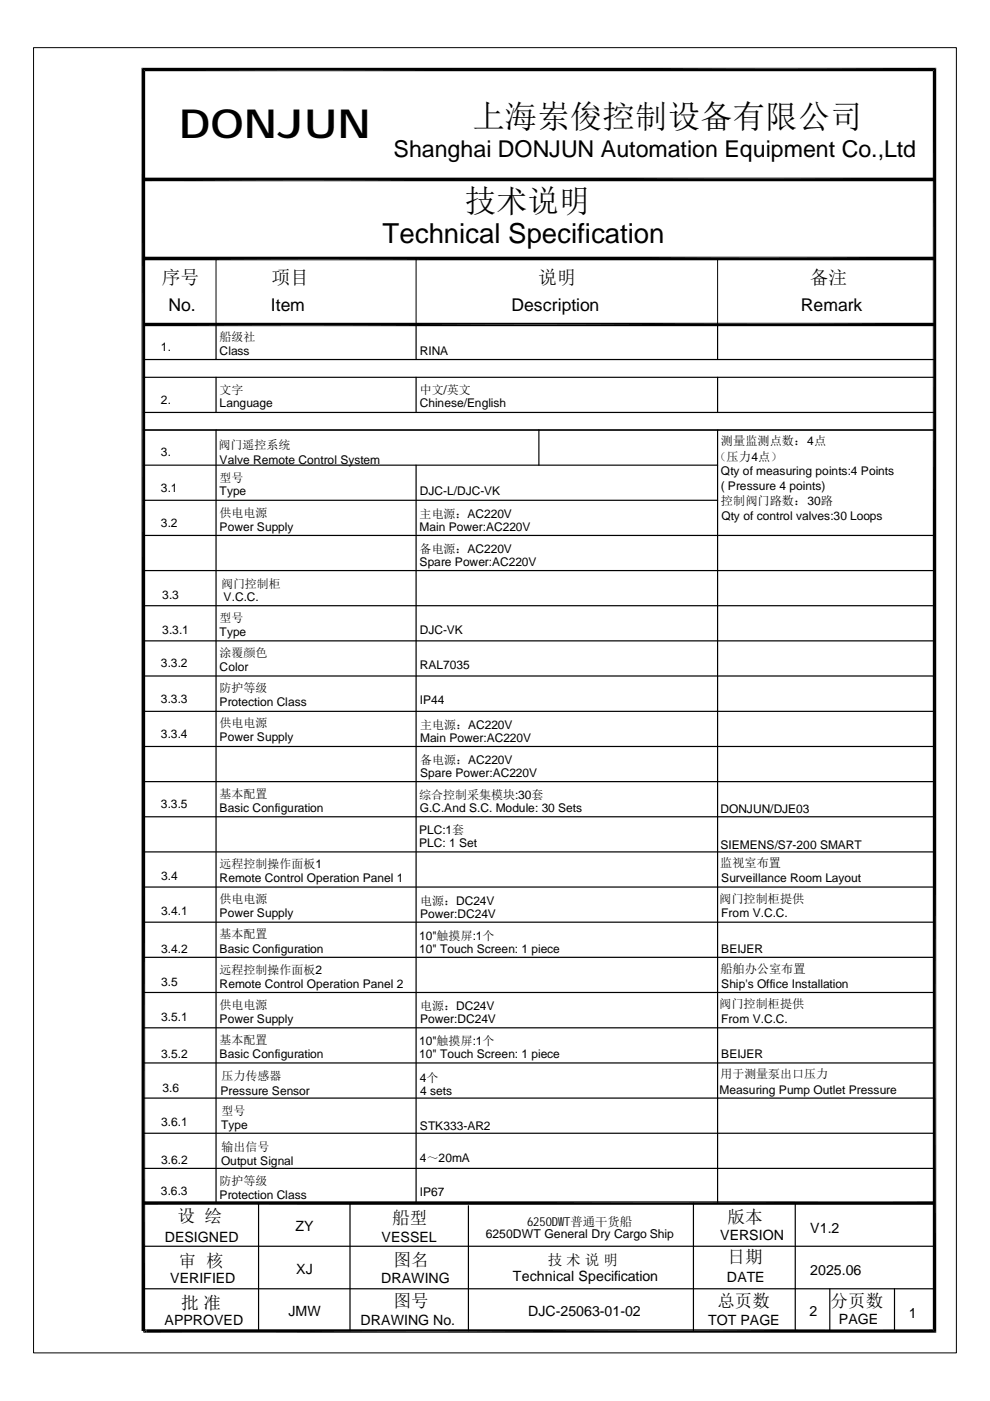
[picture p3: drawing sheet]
<svg xmlns="http://www.w3.org/2000/svg" width="210mm" height="297mm" viewBox="0 0 210 297" stroke-linecap="round" stroke-linejoin="round" font-family="sans-serif">
<defs><g id="words">
<text font-size="8.5" x="38" y="29.3">DONJUN</text>
<text font-size="6.9" x="100.2" y="27.1">上海岽俊控制设备有限公司</text>
<text font-size="6.6" x="98.6" y="44.9">技术说明</text>
<text font-size="5.8" x="81.1" y="51.4">Technical Specification</text>
<text font-size="4.9" x="83.4" y="33.4">Shanghai DONJUN Automation Equipment Co.,Ltd</text>
<g font-size="4">
<text x="34.3" y="60.3">序号</text>
<text x="57.5" y="60.3">项目</text>
<text x="114.1" y="60.3">说明</text>
<text x="171.7" y="60.3">备注</text>
</g>
<g font-size="3.7">
<text x="35.7" y="65.9">No.</text>
<text x="57.4" y="65.9">Item</text>
<text x="108.4" y="65.9">Description</text>
<text x="169.8" y="65.9">Remark</text>
<text x="37.6" y="259.2">设 绘</text>
<text x="83.1" y="259.4">船型</text>
<text x="154.3" y="259.4">版本</text>
<text x="37.9" y="268.6">审 核</text>
<text x="83.4" y="268.3">图名</text>
<text x="154.3" y="267.9">日期</text>
<text x="38.4" y="277.5">批 准</text>
<text x="83.4" y="277.1">图号</text>
<text x="152.1" y="277.1">总页数</text>
<text x="176.1" y="277.1">分页数</text>
</g>
<text font-size="3.1" x="116.1" y="268.3">技 术 说 明</text>
<g font-size="3">
<text x="34.9" y="263.3">DESIGNED</text>
<text x="62.7" y="260.9">ZY</text>
<text x="80.9" y="263.3">VESSEL</text>
<text x="152.7" y="262.8">VERSION</text>
<text x="171.8" y="261.4">V1.2</text>
<text x="36.1" y="272.1">VERIFIED</text>
<text x="62.8" y="270.1">XJ</text>
<text x="80.8" y="272">DRAWING</text>
<text x="108.8" y="271.6">Technical Specification</text>
<text x="154.1" y="271.8">DATE</text>
<text x="171.8" y="270.4">2025.06</text>
<text x="34.9" y="281">APPROVED</text>
<text x="61.2" y="279.1">JMW</text>
<text x="76.5" y="280.8">DRAWING No.</text>
<text x="112" y="279">DJC-25063-01-02</text>
<text x="150.2" y="281">TOT PAGE</text>
<text x="171.6" y="279.1">2</text>
<text x="177.8" y="280.7">PAGE</text>
<text x="192.7" y="279.5">1</text>
</g>
<g font-size="2.6">
<text x="152.9" y="94.3">测量监测点数：4点</text>
<text x="151.5" y="97.6">（压力4点）</text>
<text x="152.9" y="107.2">控制阀门路数：30路</text>
<text x="152.7" y="183.9">监视室布置</text>
<text x="152.5" y="191.4">阀门控制柜提供</text>
<text x="152.7" y="206.3">船舶办公室布置</text>
<text x="152.5" y="213.7">阀门控制柜提供</text>
<text x="103" y="262.5">6250DWT General Dry Cargo Ship</text>
<text x="111.8" y="260">6250DWT普通干货船</text>
</g>
<g font-size="2.5">
<text x="34.1" y="74.4">1.</text>
<text x="46.6" y="75.2">Class</text>
<text x="46.6" y="72.3">船级社</text>
<text x="89" y="75.2">RINA</text>
<text x="46.6" y="83.5">文字</text>
<text x="89" y="83.5">中文/英文</text>
<text x="34.1" y="85.6">2.</text>
<text x="46.6" y="86.4">Language</text>
<text x="89" y="86.4">Chinese/English</text>
<text x="46.4" y="95.3">阀门遥控系统</text>
<text x="34.1" y="96.8">3.</text>
<text x="46.6" y="98.3">Valve Remote Control System</text>
<text x="152.9" y="100.7">Qty of measuring points:4 Points</text>
<text x="34.1" y="104.2">3.1</text>
<text x="46.6" y="102.2">型号</text>
<text x="46.6" y="105">Type</text>
<text x="89" y="105">DJC-L/DJC-VK</text>
<text x="152.8" y="103.8">( Pressure 4 points)</text>
<text x="34.1" y="111.7">3.2</text>
<text x="46.6" y="112.5">Power Supply</text>
<text x="46.6" y="109.6">供电电源</text>
<text x="88.9" y="109.8">主电源：AC220V</text>
<text x="88.9" y="112.6">Main Power:AC220V</text>
<text x="153" y="110.3">Qty of control valves:30 Loops</text>
<text x="88.9" y="117.2">备电源：AC220V</text>
<text x="46.9" y="124.7">阀门控制柜</text>
<text x="88.9" y="120">Spare Power:AC220V</text>
<text x="34.4" y="126.9">3.3</text>
<text x="46.6" y="131.9">型号</text>
<text x="47.4" y="127.4">V.C.C.</text>
<text x="34.4" y="134.4">3.3.1</text>
<text x="46.6" y="134.9">Type</text>
<text x="89" y="134.4">DJC-VK</text>
<text x="34.1" y="141.5">3.3.2</text>
<text x="46.6" y="139.3">涂覆颜色</text>
<text x="46.6" y="142.3">Color</text>
<text x="89" y="141.8">RAL7035</text>
<text x="34.1" y="149">3.3.3</text>
<text x="46.6" y="149.8">Protection Class</text>
<text x="46.6" y="146.8">防护等级</text>
<text x="89" y="149.2">IP44</text>
<text x="46.6" y="154.2">供电电源</text>
<text x="89.1" y="154.5">主电源：AC220V</text>
<text x="34.1" y="156.4">3.3.4</text>
<text x="46.6" y="157.2">Power Supply</text>
<text x="89.1" y="157.3">Main Power:AC220V</text>
<text x="89.1" y="162">备电源：AC220V</text>
<text x="89.1" y="164.8">Spare Power:AC220V</text>
<text x="34.1" y="171.3">3.3.5</text>
<text x="46.6" y="169.1">基本配置</text>
<text x="46.6" y="172.1">Basic Configuration</text>
<text x="88.9" y="169.4">综合控制采集模块:30套</text>
<text x="89" y="172.1">G.C.And S.C. Module: 30 Sets</text>
<text x="152.7" y="172.3">DONJUN/DJE03</text>
<text x="88.9" y="176.9">PLC:1套</text>
<text x="88.9" y="179.6">PLC: 1 Set</text>
<text x="152.7" y="179.9">SIEMENS/S7-200 SMART</text>
<text x="46.6" y="184.1">远程控制操作面板1</text>
<text x="34.2" y="186.6">3.4</text>
<text x="46.6" y="191.5">供电电源</text>
<text x="46.6" y="187.1">Remote Control Operation Panel 1</text>
<text x="89.1" y="191.8">电源：DC24V</text>
<text x="152.9" y="187.1">Surveillance Room Layout</text>
<text x="34.2" y="194.1">3.4.1</text>
<text x="46.6" y="194.5">Power Supply</text>
<text x="89.1" y="194.6">Power:DC24V</text>
<text x="152.9" y="194.5">From V.C.C.</text>
<text x="34.2" y="202">3.4.2</text>
<text x="46.6" y="199">基本配置</text>
<text x="46.6" y="202">Basic Configuration</text>
<text x="88.9" y="199.2">10&quot;触摸屏:1个</text>
<text x="88.9" y="202">10&quot; Touch Screen: 1 piece</text>
<text x="152.9" y="202">BEIJER</text>
<text x="34.2" y="209">3.5</text>
<text x="46.6" y="206.4">远程控制操作面板2</text>
<text x="46.6" y="209.4">Remote Control Operation Panel 2</text>
<text x="152.9" y="209.4">Ship's Office Installation</text>
<text x="46.6" y="213.9">供电电源</text>
<text x="89.1" y="214.2">电源：DC24V</text>
<text x="34.2" y="216.4">3.5.1</text>
<text x="46.6" y="216.9">Power Supply</text>
<text x="46.6" y="221.3">基本配置</text>
<text x="88.9" y="221.6">10&quot;触摸屏:1个</text>
<text x="89.1" y="216.9">Power:DC24V</text>
<text x="152.9" y="216.9">From V.C.C.</text>
<text x="34.2" y="224.4">3.5.2</text>
<text x="46.6" y="224.3">Basic Configuration</text>
<text x="88.9" y="224.4">10&quot; Touch Screen: 1 piece</text>
<text x="152.9" y="224.3">BEIJER</text>
<text x="34.5" y="231.5">3.6</text>
<text x="46.8" y="232.1">Pressure Sensor</text>
<text x="46.9" y="229.1">压力传感器</text>
<text x="89" y="229.4">4个</text>
<text x="89.1" y="232.2">4 sets</text>
<text x="152.6" y="232">Measuring Pump Outlet Pressure</text>
<text x="152.7" y="228.5">用于测量泵出口压力</text>
<text x="34.2" y="238.8">3.6.1</text>
<text x="46.9" y="239.4">Type</text>
<text x="46.9" y="236.5">型号</text>
<text x="89" y="239.7">STK333-AR2</text>
<text x="46.9" y="244">输出信号</text>
<text x="34.2" y="246.7">3.6.2</text>
<text x="46.6" y="251.1">防护等级</text>
<text x="46.9" y="247">Output Signal</text>
<text x="89" y="246.5">4～20mA</text>
<text x="34.1" y="253.3">3.6.3</text>
<text x="46.6" y="254.2">Protection Class</text>
<text x="89" y="253.6">IP67</text>
</g>
</g></defs>
<path d="M7.1 10.1h195.7v276.7h-195.7zM30.4 38h167.7M30.4 54.8h167.7M45.8 54.8v14M88.2 54.8v14M152.1 54.8v14M30.4 282.2v-267.4h167.7v267.4" fill="none" stroke="#000" stroke-width=".21"/>
<g fill="none" stroke="#000" stroke-width=".25">
<path d="M30.4 76.2h167.7M30.4 80h167.7M45.8 68.8v7.4M45.8 80v7.4M88.2 68.8v7.4M88.2 80v7.4M152.1 68.8v7.4M152.1 80v7.4M30.4 98.6h121.7M30.4 91.2h167.7M30.4 87.4h167.7M45.8 91.2v164"/>
<path d="M88.2 98.6v156.6M114.3 91.2v7.4M152.1 91.2v164M30.4 113.5h167.7M30.4 106.1h121.7M30.4 128.4h167.7M30.4 121h167.7M30.4 135.9h167.7M30.4 143.3h167.7M30.4 150.8h167.7M30.4 158.3h167.7M30.4 165.7h167.7"/>
<path d="M30.4 173.2h167.7M30.4 195.5h167.7M30.4 188.1h167.7M30.4 180.6h167.7M30.4 203h167.7M30.4 210.4h167.7M30.4 217.9h167.7M30.4 225.4h167.7M30.4 232.8h167.7M30.4 255.2h167.7M30.4 240.3h167.7M30.4 247.7h167.7"/>
<path d="M54.8 255.1v27.1M74.2 255.1v27.1M99.3 255.6v26.6M147 255.1v27.1M168.6 255.1v27.1M30.4 273.2h167.7M30.4 264.2h167.7M175.9 273.2v9M189.7 273.2v9"/>
</g>
<g fill="#000">
<path d="M30 14.4h168.5l-167.7 .7zM30.8 15.1l167.7-.7-.7 .7zM197.8 15.1l.7 267.5-.7-.8zM197.8 15.1l.7-.7v268.2zM30.4 37.7h167.7l-167.7 .7zM30.4 38.4l167.7-.7v.7zM30.4 55.2l167.7-.8v.8zM30.4 54.4h167.7l-167.7 .8zM30.4 68.4h167.7l-167.7 .8zM30.4 69.2l167.7-.8v.8zM30.4 254.7h167.7l-167.7 .7zM30.4 255.4l167.7-.7v.7z"/>
<path d="M30 14.4l.8 267.8h-.8zM30 14.4l.8 .7v267.1zM31.1 281.8v.8h-.7zM30.4 281.8h.7l-.7 .8zM31.1 281.8h166.7l-166.7 .8zM31.1 282.6l166.7-.8 .7 .8z"/>
</g>
<use href="#words"/>
</svg>
